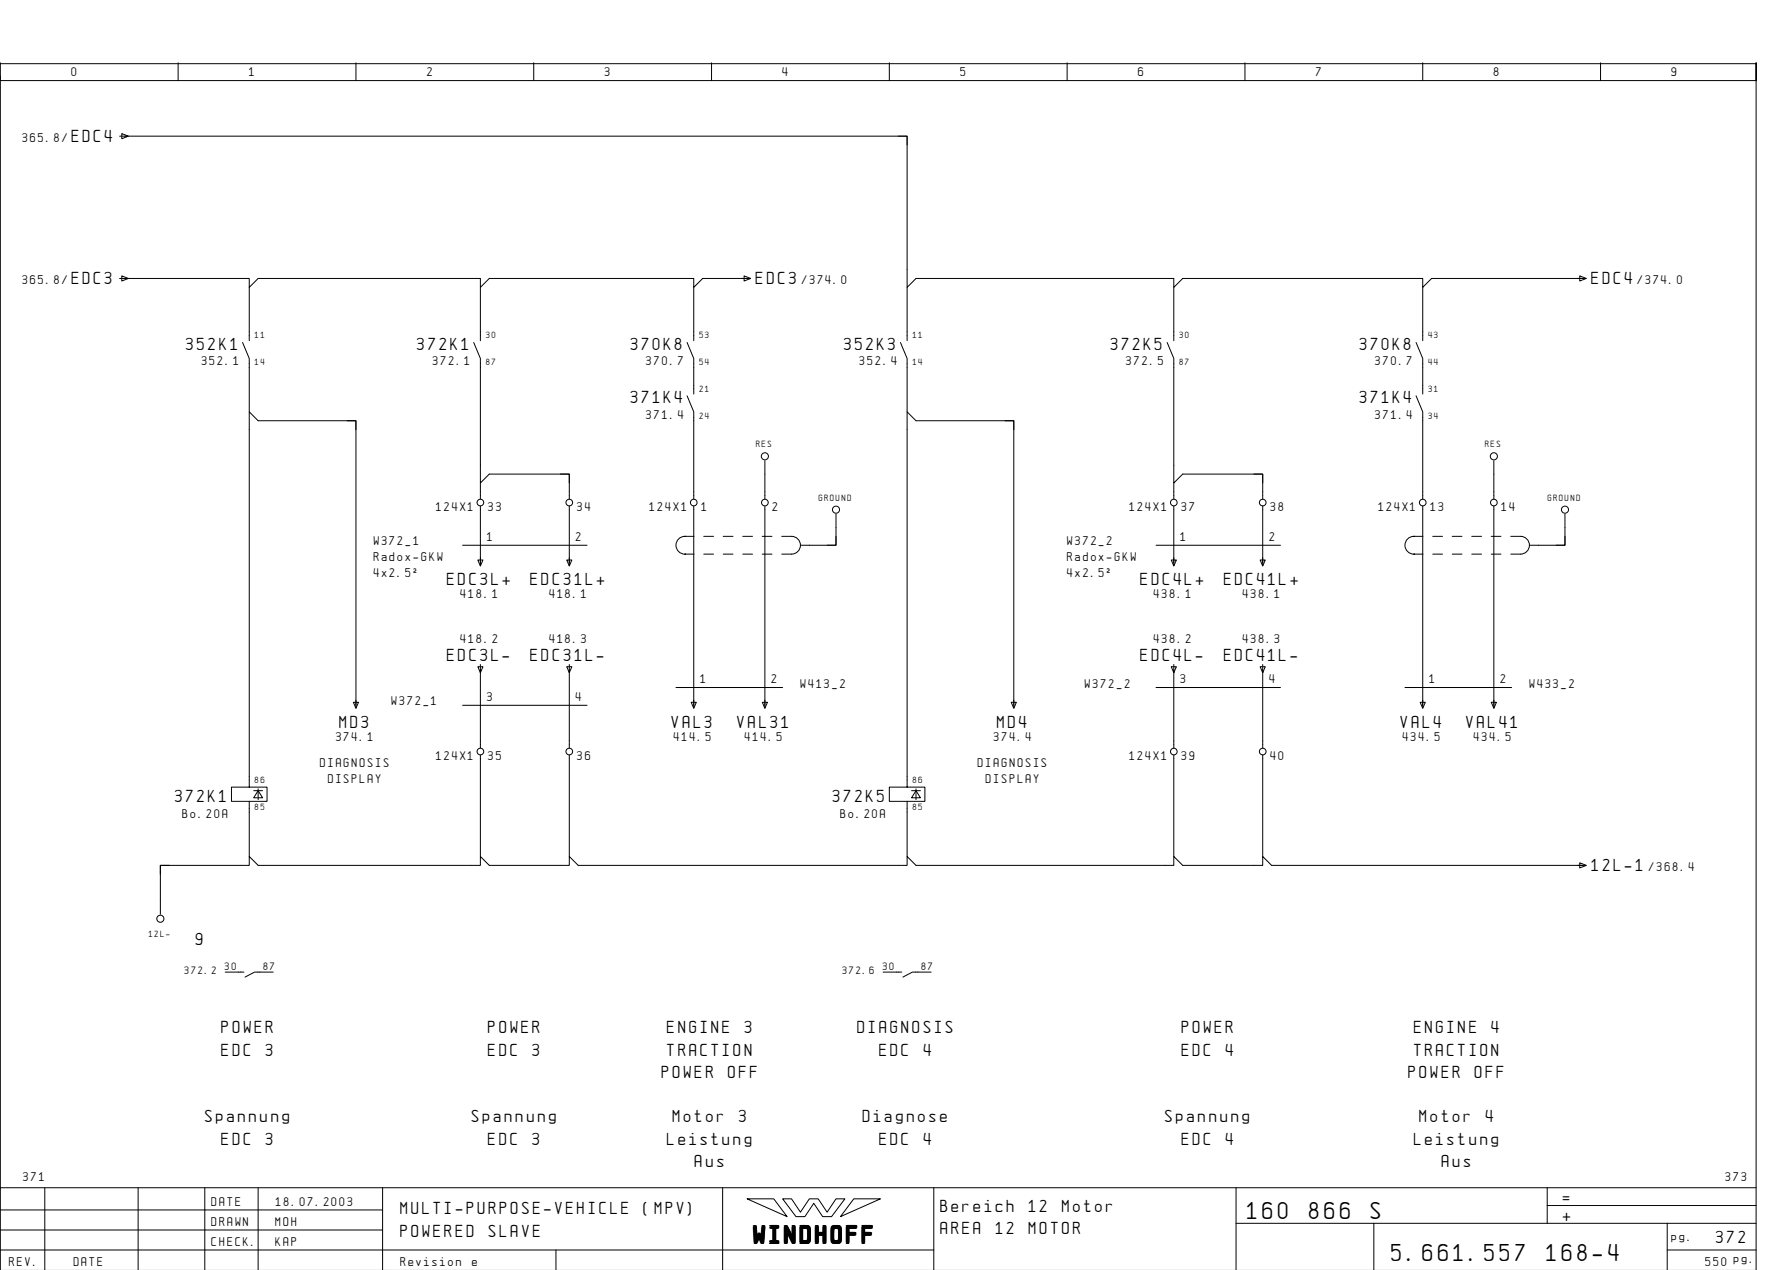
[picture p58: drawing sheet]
<svg xmlns="http://www.w3.org/2000/svg" width="399mm" height="286mm" viewBox="0 0 399 286" stroke-linecap="round" stroke-linejoin="round" font-family="sans-serif">
<defs><g id="words">
<g font-size="4.4">
<text x="280.6" y="274.1">160</text>
<text x="294.5" y="274.1">866</text>
<text x="308.4" y="274.1">S</text>
<text x="169.5" y="279.3">WINDHOFF</text>
<text x="313.1" y="283.6">5.661.557</text>
<text x="347.9" y="283.6">168-4</text>
</g>
<g font-size="3.1">
<text x="16.1" y="31.9">EDC4</text>
<text x="16.1" y="63.9">EDC3</text>
<text x="170.1" y="63.9">EDC3</text>
<text x="358.1" y="63.9">EDC4</text>
<text x="41.9" y="78.6">352K1</text>
<text x="93.9" y="78.6">372K1</text>
<text x="141.9" y="78.6">370K8</text>
<text x="189.9" y="78.6">352K3</text>
<text x="249.9" y="78.6">372K5</text>
<text x="305.9" y="78.6">370K8</text>
<text x="141.9" y="90.6">371K4</text>
<text x="305.9" y="90.6">371K4</text>
<text x="100.6" y="131.6">EDC3L+</text>
<text x="119.4" y="131.6">EDC31L+</text>
<text x="256.6" y="131.6">EDC4L+</text>
<text x="275.4" y="131.6">EDC41L+</text>
<text x="100.6" y="148.6">EDC3L-</text>
<text x="119.4" y="148.6">EDC31L-</text>
<text x="256.6" y="148.6">EDC4L-</text>
<text x="275.4" y="148.6">EDC41L-</text>
<text x="76.3" y="163.6">MD3</text>
<text x="151.1" y="163.6">VAL3</text>
<text x="165.9" y="163.6">VAL31</text>
<text x="224.3" y="163.6">MD4</text>
<text x="315.1" y="163.6">VAL4</text>
<text x="329.9" y="163.6">VAL41</text>
<text x="39.4" y="180.4">372K1</text>
<text x="187.4" y="180.4">372K5</text>
<text x="358.1" y="195.9">12L-1</text>
<text x="44.1" y="212.4">9</text>
<text x="49.9" y="232.4">POWER</text>
<text x="109.9" y="232.4">POWER</text>
<text x="150.1" y="232.4">ENGINE</text>
<text x="167.5" y="232.4">3</text>
<text x="192.9" y="232.4">DIAGNOSIS</text>
<text x="265.9" y="232.4">POWER</text>
<text x="318.1" y="232.4">ENGINE</text>
<text x="335.5" y="232.4">4</text>
<text x="49.9" y="237.4">EDC</text>
<text x="59.8" y="237.4">3</text>
<text x="109.9" y="237.4">EDC</text>
<text x="119.8" y="237.4">3</text>
<text x="150.1" y="237.4">TRACTION</text>
<text x="197.9" y="237.4">EDC</text>
<text x="207.8" y="237.4">4</text>
<text x="265.9" y="237.4">EDC</text>
<text x="275.8" y="237.4">4</text>
<text x="318.1" y="237.4">TRACTION</text>
<text x="148.9" y="242.4">POWER</text>
<text x="163.8" y="242.4">OFF</text>
<text x="316.9" y="242.4">POWER</text>
<text x="331.8" y="242.4">OFF</text>
<text x="46.1" y="252.4">Spannung</text>
<text x="49.9" y="257.4">EDC</text>
<text x="59.8" y="257.4">3</text>
<text x="106.1" y="252.4">Spannung</text>
<text x="109.9" y="257.4">EDC</text>
<text x="119.8" y="257.4">3</text>
<text x="150.1" y="257.4">Leistung</text>
<text x="151.4" y="252.4">Motor</text>
<text x="166.3" y="252.4">3</text>
<text x="194.1" y="252.4">Diagnose</text>
<text x="197.9" y="257.4">EDC</text>
<text x="207.8" y="257.4">4</text>
<text x="262.1" y="252.4">Spannung</text>
<text x="265.9" y="257.4">EDC</text>
<text x="275.8" y="257.4">4</text>
<text x="318.1" y="257.4">Leistung</text>
<text x="319.4" y="252.4">Motor</text>
<text x="334.3" y="252.4">4</text>
<text x="156.3" y="262.4">Aus</text>
<text x="324.3" y="262.4">Aus</text>
<text x="90.1" y="273.1">MULTI-PURPOSE-VEHICLE</text>
<text x="144.8" y="273.1">(MPV)</text>
<text x="211.6" y="272.6">Bereich</text>
<text x="231.5" y="272.6">12</text>
<text x="238.9" y="272.6">Motor</text>
<text x="351.6" y="270.6">=</text>
<text x="351.6" y="274.6">+</text>
<text x="90.1" y="278.1">POWERED</text>
<text x="110" y="278.1">SLAVE</text>
<text x="211.6" y="277.6">AREA</text>
<text x="224" y="277.6">12</text>
<text x="231.5" y="277.6">MOTOR</text>
<text x="386.1" y="279.6">372</text>
</g>
<g font-size="2.3">
<text x="16.1" y="17.1">0</text>
<text x="56.1" y="17.1">1</text>
<text x="96.1" y="17.1">2</text>
<text x="136.1" y="17.1">3</text>
<text x="176.1" y="17.1">4</text>
<text x="216.1" y="17.1">5</text>
<text x="256.1" y="17.1">6</text>
<text x="296.1" y="17.1">7</text>
<text x="336.1" y="17.1">8</text>
<text x="376.1" y="17.1">9</text>
<text x="5" y="31.9">365.8/</text>
<text x="5" y="63.9">365.8/</text>
<text x="180.4" y="63.9">/374.0</text>
<text x="368.4" y="63.9">/374.0</text>
<text x="45.4" y="82.1">352.1</text>
<text x="97.4" y="82.1">372.1</text>
<text x="145.4" y="82.1">370.7</text>
<text x="193.4" y="82.1">352.4</text>
<text x="253.4" y="82.1">372.5</text>
<text x="309.4" y="82.1">370.7</text>
<text x="145.4" y="94.1">371.4</text>
<text x="309.4" y="94.1">371.4</text>
<text x="98.1" y="114.9">124X1</text>
<text x="109.8" y="114.9">33</text>
<text x="129.8" y="114.9">34</text>
<text x="146.1" y="114.9">124X1</text>
<text x="157.8" y="114.9">1</text>
<text x="173.8" y="114.9">2</text>
<text x="254.1" y="114.9">124X1</text>
<text x="265.8" y="114.9">37</text>
<text x="285.8" y="114.9">38</text>
<text x="310.1" y="114.9">124X1</text>
<text x="321.8" y="114.9">13</text>
<text x="337.8" y="114.9">14</text>
<text x="84.1" y="122.6">W372_1</text>
<text x="109.6" y="121.6">1</text>
<text x="129.6" y="121.6">2</text>
<text x="240.1" y="122.6">W372_2</text>
<text x="265.6" y="121.6">1</text>
<text x="285.6" y="121.6">2</text>
<text x="84.1" y="126.2">Radox-GKW</text>
<text x="84.1" y="129.8">4x2.5˝</text>
<text x="240.1" y="126.2">Radox-GKW</text>
<text x="240.1" y="129.8">4x2.5˝</text>
<text x="103.6" y="134.6">418.1</text>
<text x="123.6" y="134.6">418.1</text>
<text x="259.6" y="134.6">438.1</text>
<text x="279.6" y="134.6">438.1</text>
<text x="103.6" y="144.5">418.2</text>
<text x="123.6" y="144.5">418.3</text>
<text x="259.6" y="144.5">438.2</text>
<text x="279.6" y="144.5">438.3</text>
<text x="157.6" y="153.6">1</text>
<text x="173.6" y="153.6">2</text>
<text x="180.1" y="154.6">W413_2</text>
<text x="244.1" y="154.6">W372_2</text>
<text x="265.6" y="153.6">3</text>
<text x="285.6" y="153.6">4</text>
<text x="321.6" y="153.6">1</text>
<text x="337.6" y="153.6">2</text>
<text x="344.1" y="154.6">W433_2</text>
<text x="88.1" y="158.6">W372_1</text>
<text x="109.6" y="157.6">3</text>
<text x="129.6" y="157.6">4</text>
<text x="75.6" y="166.6">374.1</text>
<text x="151.6" y="166.6">414.5</text>
<text x="167.6" y="166.6">414.5</text>
<text x="223.6" y="166.6">374.4</text>
<text x="315.6" y="166.6">434.5</text>
<text x="331.6" y="166.6">434.5</text>
<text x="72" y="172.4">DIAGNOSIS</text>
<text x="98.1" y="170.9">124X1</text>
<text x="109.8" y="170.9">35</text>
<text x="129.8" y="170.9">36</text>
<text x="220" y="172.4">DIAGNOSIS</text>
<text x="254.1" y="170.9">124X1</text>
<text x="265.8" y="170.9">39</text>
<text x="285.8" y="170.9">40</text>
<text x="73.8" y="176">DISPLAY</text>
<text x="221.8" y="176">DISPLAY</text>
<text x="41.1" y="183.9">Bo.20A</text>
<text x="189.1" y="183.9">Bo.20A</text>
<text x="371" y="195.9">/368.4</text>
<text x="5.2" y="265.6">371</text>
<text x="388.2" y="265.6">373</text>
<text x="47.6" y="271.1">DATE</text>
<text x="47.6" y="275.6">DRAWN</text>
<text x="62" y="275.6">MOH</text>
<text x="62.1" y="271.1">18.07.2003</text>
<text x="47.6" y="280.1">CHECK.</text>
<text x="62" y="280.1">KAP</text>
<text x="376.1" y="279.1">pg.</text>
<text x="2.1" y="284.6">REV.</text>
<text x="16.6" y="284.6">DATE</text>
<text x="90.1" y="284.6">Revision</text>
<text x="106.2" y="284.6">e</text>
<text x="383.7" y="284.6">550 pg.</text>
</g>
<g font-size="1.9">
<text x="41.5" y="219.1">372.2</text>
<text x="50.6" y="218.1">30</text>
<text x="59.3" y="218.1">87</text>
<text x="189.5" y="219.1">372.6</text>
<text x="198.6" y="218.1">30</text>
<text x="207.3" y="218.1">87</text>
</g>
<g font-size="1.6">
<text x="57.3" y="76.1">11</text>
<text x="109.4" y="76.1">30</text>
<text x="157.3" y="76.1">53</text>
<text x="205.3" y="76.1">11</text>
<text x="265.4" y="76.1">30</text>
<text x="321.4" y="76.1">43</text>
<text x="57.3" y="82.1">14</text>
<text x="109.4" y="82.1">87</text>
<text x="157.3" y="82.1">54</text>
<text x="205.3" y="82.1">14</text>
<text x="265.4" y="82.1">87</text>
<text x="321.4" y="82.1">44</text>
<text x="157.3" y="88.1">21</text>
<text x="321.4" y="88.1">31</text>
<text x="157.3" y="94.1">24</text>
<text x="321.4" y="94.1">34</text>
<text x="170.1" y="100.6">RES</text>
<text x="334.1" y="100.6">RES</text>
<text x="184.2" y="112.6">GROUND</text>
<text x="348.2" y="112.6">GROUND</text>
<text x="57.3" y="176.1">86</text>
<text x="205.3" y="176.1">86</text>
<text x="57.3" y="182.1">85</text>
<text x="205.3" y="182.1">85</text>
<text x="33.5" y="210.6">12L-</text>
</g>
</g></defs>
<g fill="none" stroke="#000" stroke-width=".22">
<path d="M.1 14.1v4h395v-4v271.6M.1 17.1v250M.1 14.3h395M40.1 14.1v4M80.1 14.1v4M120.1 14.1v4M160.1 14.1v4M200.1 14.1v4M240.1 14.1v4M280.1 14.1v4M320.1 14.1v4M360.1 14.1v4"/>
<path d="M26.9 30.6h1.8M27.4 30l1.5 .6-1.5 .6zM28.1 30.6h176v34l2-2h58v2l2-2h54v2l2-2h34.7M202.1 30.6h2v2M26.9 62.6h29.2v2l2-2h50v2l2-2h46v2l2-2h10.6M27.4 62l1.5 .6-1.5 .6zM54.6 77l1.5 3.6v12M56.1 64.6v12M106.6 77l1.5 3.6v28l2-2h18v5.6M108.1 64.6v12M154.6 77l1.5 3.6v8M156.1 64.6v12"/>
<path d="M167.4 62l1.5 .6-1.5 .6zM202.6 77l1.5 3.6v12M204.1 64.6v12M262.6 77l1.5 3.6v28l2-2h18v5.6M264.1 64.6v12M318.6 77l1.5 3.6v8M320.1 64.6v12M355.4 62l1.5 .6-1.5 .6zM78.1 94.6h2v2M154.6 89l1.5 3.6v19.6M226.1 94.6h2v2M318.6 89l1.5 3.6v19.6"/>
<path d="M108.1 113.8v13.4M108.1 108.6v3.6M126.1 106.6h2v2M128.1 113.8v13.4M156.1 113.8v45.4M172.1 103.6v8.6M172.1 113.8v45.4M188.1 115.6v7h-8M264.1 108.6v3.6M264.1 113.8v13.4M282.1 106.6h2v2M284.1 113.8v13.4"/>
<path d="M320.1 113.8v45.4M336.1 103.6v8.6M336.1 113.8v45.4M352.1 115.6v7h-8M104.1 122.6h28M107.5 125.9h1.2l-.6 1.4zM127.5 125.9h1.2l-.6 1.4zM154.1 120.6a2 2 0 0 0-2 2 2 2 0 0 0 2 2M154.2 124.6h-.1h2M154.2 120.6h-.1h2M158.3 124.6h2.2M158.3 120.6h2.2"/>
<path d="M162.7 124.6h2.2M162.7 120.6h2.2M167.1 124.6h2.2M167.1 120.6h2.2M171.5 124.6h2.2M171.5 120.6h2.2M175.9 120.6a3.8 3.8 0 0 1 3.6 .6 2 2 0 0 1 .4 2.2 2 2 0 0 1-1.8 1.2h-2.2M188.1 120.6v2h-2M260.1 122.6h28M263.5 125.9h1.2l-.6 1.4zM283.5 125.9h1.2l-.6 1.4zM318.1 120.6a2 2 0 0 0-2 2 2 2 0 0 0 2 2"/>
<path d="M318.2 124.6h-.1h2M318.2 120.6h-.1h2M322.3 124.6h2.2M322.3 120.6h2.2M326.7 124.6h2.2M326.7 120.6h2.2M331.1 124.6h2.2M331.1 120.6h2.2M335.5 124.6h2.2M335.5 120.6h2.2M339.9 120.6a3.8 3.8 0 0 1 3.6 .6 2 2 0 0 1 .4 2.2 2 2 0 0 1-1.8 1.2h-2.2M352.1 120.6v2h-2"/>
<path d="M79.5 158h1.2l-.6 1.3zM80.1 157.4v1.8M80.1 158.6v-64h-22l-2-2v84.4h-4v3.2h8v-3.2h-4M104.1 158.6h28M107.5 149.9h1.2l-.6 1.4zM108.1 149.4v18.8M127.5 149.9h1.2l-.6 1.4zM128.1 149.4v18.8M152.1 154.6h24M155.5 158h1.2l-.6 1.3zM171.5 158h1.2l-.6 1.3zM227.5 158h1.2l-.6 1.3z"/>
<path d="M228.1 158.6v-64h-22l-2-2v84.4h-4v3.2h8v-3.2h-4M228.1 157.4v1.8M260.1 154.6h28M263.5 149.9h1.2l-.6 1.4zM264.1 149.4v18.8M283.5 149.9h1.2l-.6 1.4zM284.1 149.4v18.8M316.1 154.6h24M319.5 158h1.2l-.6 1.3zM335.5 158h1.2l-.6 1.3zM57.1 177.8h2M58.1 177.8l1 1.6h-2z"/>
<path d="M58.1 177.4v2.4M108.1 169.8v22.8M128.1 169.8v22.8M205.1 177.8h2M206.1 177.8l1 1.6h-2zM206.1 177.4v2.4M264.1 169.8v22.8M284.1 169.8v22.8M38.1 194.6h-2v2M56.1 180.2v12.4M204.1 180.2v12.4M355.4 194l1.5 .6-1.5 .6z"/>
<path d="M356.8 194.6h-70.7l-2-2v2h-18l-2-2v2h-58l-2-2v2h-74l-2-2v2h-18l-2-2v2h-50l-2-2v2h-20v11M50.7 218.6h4.2M61.5 218.6h-4.2l-2.2 1.2M198.7 218.6h4.2M209.5 218.6h-4.2l-2.2 1.2M10.1 267.1v18.5M31.1 267.1v18.5M46.1 267.1v18.6M58.1 267.1v18.6M86.1 272.1h-86M86.1 276.6h-86M86.1 267.1v18.6"/>
<path d="M162.6 267.1v18.6M168.1 269.6h6l3 4zM176.1 269.6h2l2 3 2-3h2l2 3 2-3h2l-3 4h-2l-2-3-2 3h-2zM192.1 269.6h6l-9 4zM210.1 267.1v18.6M278.1 275.1h117M278.1 267.1v18.6M309.1 275.1v10.6M348.1 271.1h47M348.1 267.1v8M375.1 275.1v10.6M395.1 267.1h-395v18.6"/>
<path d="M125.1 281.1v4.6M210.1 281.1h-210M375.1 281.1h20"/>
<circle cx="108.1" cy="113" r=".75"/>
<circle cx="128.1" cy="113" r=".75"/>
<circle cx="156.1" cy="113" r=".75"/>
<circle cx="172.1" cy="102.6" r=".8"/>
<circle cx="172.1" cy="113" r=".75"/>
<circle cx="188.1" cy="114.6" r=".8"/>
<circle cx="264.1" cy="113" r=".75"/>
<circle cx="284.1" cy="113" r=".75"/>
<circle cx="320.1" cy="113" r=".75"/>
<circle cx="336.1" cy="113" r=".75"/>
<circle cx="336.1" cy="102.6" r=".8"/>
<circle cx="352.1" cy="114.6" r=".8"/>
<circle cx="108.1" cy="169" r=".75"/>
<circle cx="128.1" cy="169" r=".75"/>
<circle cx="264.1" cy="169" r=".75"/>
<circle cx="284.1" cy="169" r=".75"/>
<circle cx="36.1" cy="206.6" r=".8"/>
</g>
<use href="#words"/>
</svg>
